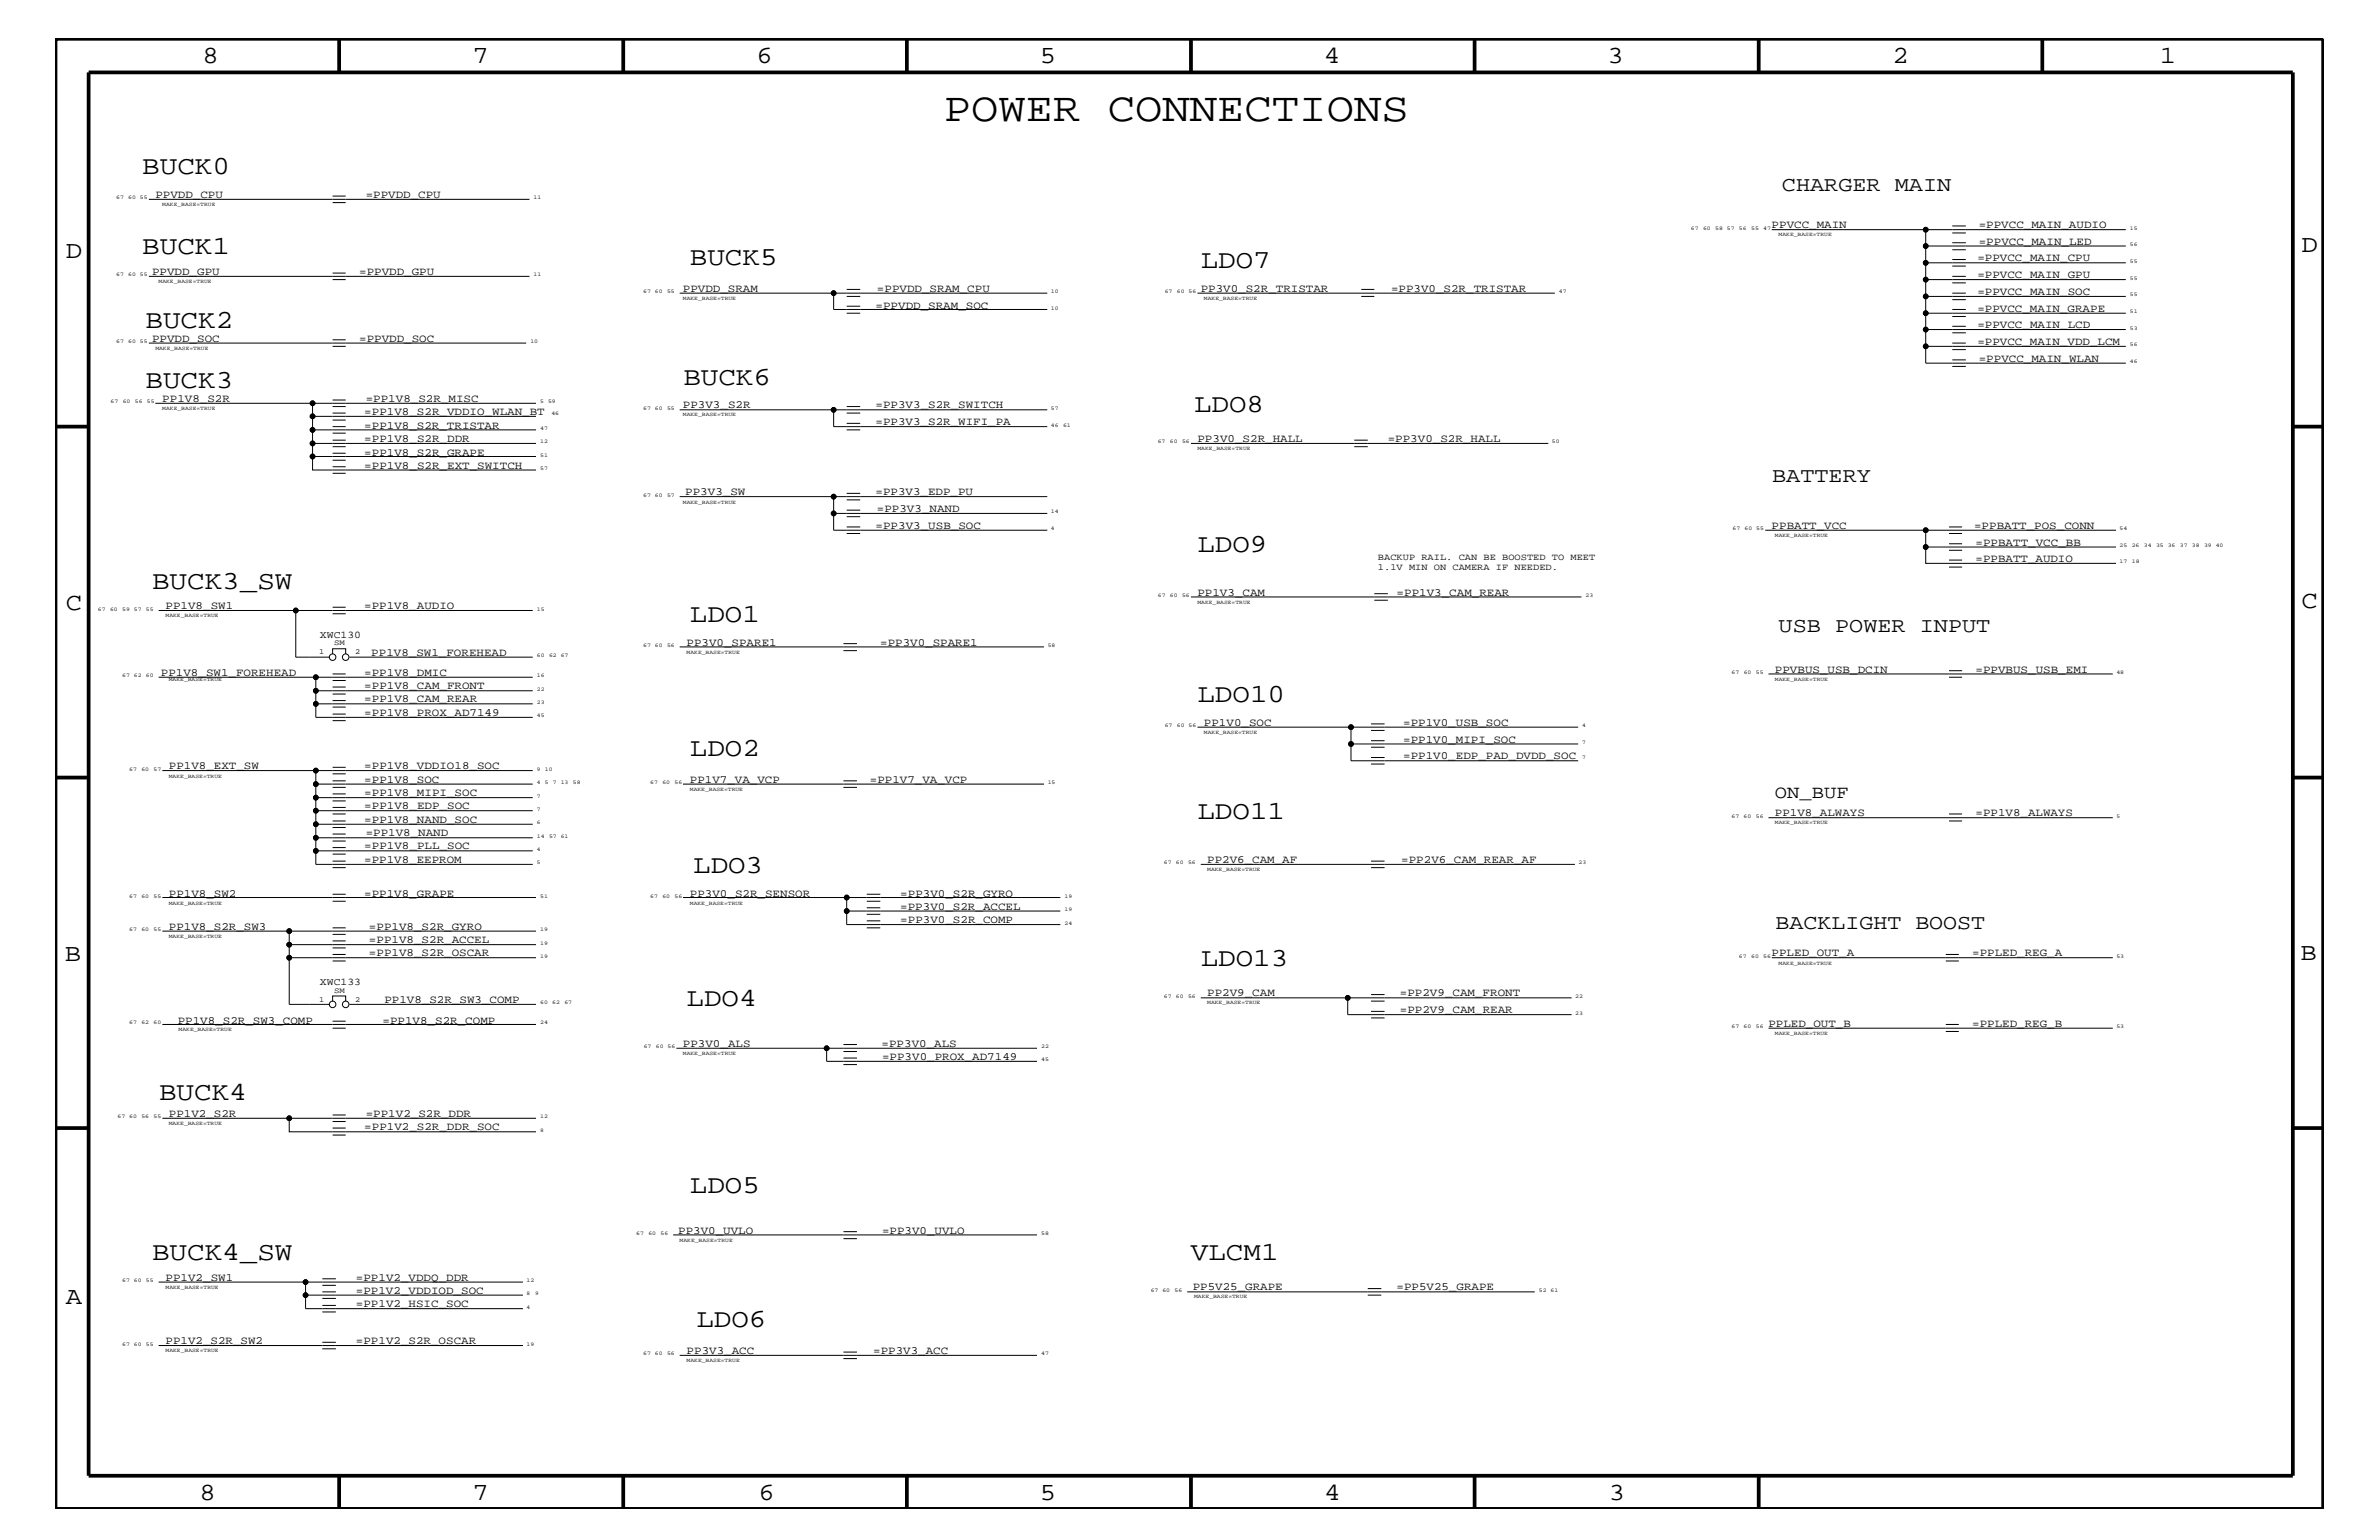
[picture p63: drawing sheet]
<svg xmlns="http://www.w3.org/2000/svg" width="432mm" height="279mm" viewBox="0 0 432 279" stroke-linecap="round" stroke-linejoin="round" font-family="sans-serif">
<defs><g id="words">
<text font-size="7.5" x="171.3" y="22">POWER CONNECTIONS</text>
<g font-size="4.7">
<text x="25.8" y="31.6">BUCK0</text>
<text x="25.8" y="46.2">BUCK1</text>
<text x="125.2" y="48">BUCK5</text>
<text x="217.9" y="48.6">LDO7</text>
<text x="26.4" y="59.5">BUCK2</text>
<text x="26.4" y="70.4">BUCK3</text>
<text x="124" y="69.8">BUCK6</text>
<text x="216.7" y="74.7">LDO8</text>
<text x="217.3" y="100.1">LDO9</text>
<text x="27.6" y="106.8">BUCK3_SW</text>
<text x="125.2" y="112.9">LDO1</text>
<text x="217.3" y="127.4">LDO10</text>
<text x="125.2" y="137.1">LDO2</text>
<text x="217.3" y="148.6">LDO11</text>
<text x="125.8" y="158.4">LDO3</text>
<text x="217.9" y="175.3">LDO13</text>
<text x="124.6" y="182.6">LDO4</text>
<text x="28.9" y="199.5">BUCK4</text>
<text x="125.2" y="216.5">LDO5</text>
<text x="27.6" y="228.6">BUCK4_SW</text>
<text x="216.2" y="228.6">VLCM1</text>
<text x="126.4" y="240.7">LDO6</text>
</g>
<g font-size="4.5">
<text x="36.7" y="11.5">8</text>
<text x="85.8" y="11.5">7</text>
<text x="137.3" y="11.5">6</text>
<text x="188.7" y="11.5">5</text>
<text x="240.3" y="11.5">4</text>
<text x="291.8" y="11.5">3</text>
<text x="343.5" y="11.5">2</text>
<text x="392" y="11.5">1</text>
<text x="11.9" y="46.8">D</text>
<text x="417.7" y="45.7">D</text>
<text x="11.9" y="110.6">C</text>
<text x="417.7" y="110.4">C</text>
<text x="11.8" y="174.3">B</text>
<text x="417.6" y="174.2">B</text>
<text x="11.9" y="236.7">A</text>
<text x="36.2" y="272.1">8</text>
<text x="85.8" y="272.1">7</text>
<text x="137.7" y="272.1">6</text>
<text x="188.7" y="272.1">5</text>
<text x="240.4" y="272.1">4</text>
<text x="292" y="272.1">3</text>
</g>
<g font-size="3.8">
<text x="323.4" y="34.7">CHARGER MAIN</text>
<text x="321.6" y="87.4">BATTERY</text>
<text x="322.8" y="114.7">USB POWER INPUT</text>
<text x="322.2" y="168.6">BACKLIGHT BOOST</text>
</g>
<text font-size="3.3" x="322.2" y="144.7">ON_BUF</text>
<g font-size="2">
<text x="28.2" y="35.9">PPVDD_CPU</text>
<text x="66.4" y="35.9">=PPVDD_CPU</text>
<text x="321.6" y="41.4">PPVCC_MAIN</text>
<text x="359.2" y="41.4">=PPVCC_MAIN_AUDIO</text>
<text x="358.9" y="47.4">=PPVCC_MAIN_CPU</text>
<text x="359.2" y="44.4">=PPVCC_MAIN_LED</text>
<text x="27.6" y="49.9">PPVDD_GPU</text>
<text x="65.2" y="49.9">=PPVDD_GPU</text>
<text x="124" y="52.9">PPVDD_SRAM</text>
<text x="159.2" y="52.9">=PPVDD_SRAM_CPU</text>
<text x="217.9" y="52.9">PP3V0_S2R_TRISTAR</text>
<text x="252.5" y="52.9">=PP3V0_S2R_TRISTAR</text>
<text x="358.9" y="50.5">=PPVCC_MAIN_GPU</text>
<text x="358.9" y="53.5">=PPVCC_MAIN_SOC</text>
<text x="158.9" y="56">=PPVDD_SRAM_SOC</text>
<text x="358.9" y="56.6">=PPVCC_MAIN_GRAPE</text>
<text x="358.9" y="59.5">=PPVCC_MAIN_LCD</text>
<text x="27.6" y="62">PPVDD_SOC</text>
<text x="65.2" y="62">=PPVDD_SOC</text>
<text x="358.9" y="62.6">=PPVCC_MAIN_VDD_LCM</text>
<text x="359.2" y="65.6">=PPVCC_MAIN_WLAN</text>
<text x="29.5" y="72.9">PP1V8_S2R</text>
<text x="66.1" y="77.8">=PP1V8_S2R_TRISTAR</text>
<text x="66.1" y="75.4">=PP1V8_S2R_VDDIO_WLAN_BT</text>
<text x="66.4" y="72.9">=PP1V8_S2R_MISC</text>
<text x="124" y="74.1">PP3V3_S2R</text>
<text x="158.9" y="77.2">=PP3V3_S2R_WIFI_PA</text>
<text x="158.9" y="74.1">=PP3V3_S2R_SWITCH</text>
<text x="66.1" y="82.7">=PP1V8_S2R_GRAPE</text>
<text x="66.1" y="80.2">=PP1V8_S2R_DDR</text>
<text x="217.3" y="80.2">PP3V0_S2R_HALL</text>
<text x="251.9" y="80.2">=PP3V0_S2R_HALL</text>
<text x="66.1" y="85">=PP1V8_S2R_EXT_SWITCH</text>
<text x="124.4" y="89.9">PP3V3_SW</text>
<text x="158.9" y="89.9">=PP3V3_EDP_PU</text>
<text x="158.9" y="96">=PP3V3_USB_SOC</text>
<text x="159.2" y="92.9">=PP3V3_NAND</text>
<text x="321.6" y="96">PPBATT_VCC</text>
<text x="358.3" y="96">=PPBATT_POS_CONN</text>
<text x="358.6" y="99">=PPBATT_VCC_BB</text>
<text x="358.6" y="102.1">=PPBATT_AUDIO</text>
<text x="30.1" y="110.5">PP1V8_SW1</text>
<text x="66.1" y="110.5">=PP1V8_AUDIO</text>
<text x="217.3" y="108.1">PP1V3_CAM</text>
<text x="253.5" y="108.1">=PP1V3_CAM_REAR</text>
<text x="67.4" y="119">PP1V8_SW1_FOREHEAD</text>
<text x="124.6" y="117.2">PP3V0_SPARE1</text>
<text x="159.8" y="117.2">=PP3V0_SPARE1</text>
<text x="29.2" y="122.6">PP1V8_SW1_FOREHEAD</text>
<text x="66.1" y="122.6">=PP1V8_DMIC</text>
<text x="66.1" y="125.1">=PP1V8_CAM_FRONT</text>
<text x="322.2" y="122">PPVBUS_USB_DCIN</text>
<text x="358.6" y="122">=PPVBUS_USB_EMI</text>
<text x="66.1" y="127.5">=PP1V8_CAM_REAR</text>
<text x="66.1" y="129.9">=PP1V8_PROX_AD7149</text>
<text x="218.5" y="131.7">PP1V0_SOC</text>
<text x="254.7" y="131.7">=PP1V0_USB_SOC</text>
<text x="254.7" y="134.7">=PP1V0_MIPI_SOC</text>
<text x="254.7" y="137.8">=PP1V0_EDP_PAD_DVDD_SOC</text>
<text x="30.6" y="139.6">PP1V8_EXT_SW</text>
<text x="66.1" y="139.6">=PP1V8_VDDIO18_SOC</text>
<text x="66.1" y="142">=PP1V8_SOC</text>
<text x="125.2" y="142">PP1V7_VA_VCP</text>
<text x="157.9" y="142">=PP1V7_VA_VCP</text>
<text x="66.1" y="146.8">=PP1V8_EDP_SOC</text>
<text x="66.1" y="144.5">=PP1V8_MIPI_SOC</text>
<text x="66.1" y="149.3">=PP1V8_NAND_SOC</text>
<text x="322.2" y="148.1">PP1V8_ALWAYS</text>
<text x="358.6" y="148.1">=PP1V8_ALWAYS</text>
<text x="66.1" y="154.1">=PP1V8_PLL_SOC</text>
<text x="66.4" y="151.8">=PP1V8_NAND</text>
<text x="66.1" y="156.6">=PP1V8_EEPROM</text>
<text x="219.1" y="156.6">PP2V6_CAM_AF</text>
<text x="254.3" y="156.6">=PP2V6_CAM_REAR_AF</text>
<text x="30.6" y="162.7">PP1V8_SW2</text>
<text x="66.1" y="162.7">=PP1V8_GRAPE</text>
<text x="125.2" y="162.7">PP3V0_S2R_SENSOR</text>
<text x="163.4" y="165">=PP3V0_S2R_ACCEL</text>
<text x="163.4" y="167.5">=PP3V0_S2R_COMP</text>
<text x="163.4" y="162.7">=PP3V0_S2R_GYRO</text>
<text x="30.6" y="168.7">PP1V8_S2R_SW3</text>
<text x="67" y="171.1">=PP1V8_S2R_ACCEL</text>
<text x="67" y="168.7">=PP1V8_S2R_GYRO</text>
<text x="67" y="173.5">=PP1V8_S2R_OSCAR</text>
<text x="321.6" y="173.5">PPLED_OUT_A</text>
<text x="358" y="173.5">=PPLED_REG_A</text>
<text x="32.3" y="185.7">PP1V8_S2R_SW3_COMP</text>
<text x="69.4" y="185.7">=PP1V8_S2R_COMP</text>
<text x="69.8" y="182.1">PP1V8_S2R_SW3_COMP</text>
<text x="219.1" y="180.8">PP2V9_CAM</text>
<text x="254.1" y="180.8">=PP2V9_CAM_FRONT</text>
<text x="254.1" y="183.8">=PP2V9_CAM_REAR</text>
<text x="124" y="189.9">PP3V0_ALS</text>
<text x="160" y="189.9">=PP3V0_ALS</text>
<text x="321" y="186.3">PPLED_OUT_B</text>
<text x="358" y="186.3">=PPLED_REG_B</text>
<text x="160.1" y="192.3">=PP3V0_PROX_AD7149</text>
<text x="30.6" y="202.6">PP1V2_S2R</text>
<text x="66.4" y="202.6">=PP1V2_S2R_DDR</text>
<text x="66.1" y="205.1">=PP1V2_S2R_DDR_SOC</text>
<text x="123.1" y="223.9">PP3V0_UVLO</text>
<text x="160.1" y="223.9">=PP3V0_UVLO</text>
<text x="30.1" y="232.4">PP1V2_SW1</text>
<text x="64.6" y="232.4">=PP1V2_VDDQ_DDR</text>
<text x="64.6" y="234.7">=PP1V2_VDDIOD_SOC</text>
<text x="64.6" y="237.2">=PP1V2_HSIC_SOC</text>
<text x="216.5" y="234.1">PP5V25_GRAPE</text>
<text x="253.5" y="234.1">=PP5V25_GRAPE</text>
<text x="30.1" y="243.9">PP1V2_S2R_SW2</text>
<text x="64.6" y="243.9">=PP1V2_S2R_OSCAR</text>
<text x="124.6" y="245.6">PP3V3_ACC</text>
<text x="158.5" y="245.6">=PP3V3_ACC</text>
</g>
<g font-size="1.9">
<text x="58.1" y="115.7">XWC130</text>
<text x="58.1" y="178.8">XWC133</text>
</g>
<g font-size="1.7">
<text x="250.1" y="101.6">BACKUP RAIL. CAN BE BOOSTED TO MEET</text>
<text x="250.1" y="103.5">1.1V MIN ON CAMERA IF NEEDED.</text>
</g>
<g font-size="1.4">
<text x="58" y="118.7">1</text>
<text x="60.7" y="117">SM</text>
<text x="64.5" y="118.7">2</text>
<text x="58" y="181.8">1</text>
<text x="60.7" y="180.1">SM</text>
<text x="64.5" y="181.8">2</text>
</g>
<g font-size="1">
<text x="21.1" y="36.2">67</text>
<text x="23.3" y="36.2">60 55</text>
<text x="29.5" y="37.4">MAKE_BASE=TRUE</text>
<text x="96.9" y="36.2">11</text>
<text x="306.9" y="41.7">67</text>
<text x="309.1" y="41.7">60</text>
<text x="311.3" y="41.7">58 57</text>
<text x="315.6" y="41.7">56</text>
<text x="317.8" y="41.7">55</text>
<text x="320" y="41.7">47</text>
<text x="386.6" y="41.7">15</text>
<text x="322.8" y="42.9">MAKE_BASE=TRUE</text>
<text x="386.6" y="44.6">56</text>
<text x="386.6" y="47.7">55</text>
<text x="21.1" y="50.2">67</text>
<text x="23.3" y="50.2">60 55</text>
<text x="28.8" y="51.3">MAKE_BASE=TRUE</text>
<text x="96.9" y="50.2">11</text>
<text x="116.8" y="53.2">67 60</text>
<text x="121.1" y="53.2">55</text>
<text x="190.8" y="53.2">10</text>
<text x="211.4" y="53.2">67</text>
<text x="213.6" y="53.2">60 56</text>
<text x="283" y="53.2">47</text>
<text x="386.6" y="50.7">55</text>
<text x="386.6" y="53.8">55</text>
<text x="124" y="54.4">MAKE_BASE=TRUE</text>
<text x="190.8" y="56.2">10</text>
<text x="218.5" y="54.4">MAKE_BASE=TRUE</text>
<text x="386.6" y="56.8">51</text>
<text x="386.6" y="59.8">53</text>
<text x="21.1" y="62.3">67</text>
<text x="23.3" y="62.3">60 55</text>
<text x="28.2" y="63.4">MAKE_BASE=TRUE</text>
<text x="96.3" y="62.3">10</text>
<text x="386.6" y="65.9">46</text>
<text x="386.6" y="62.9">56</text>
<text x="20.1" y="73.2">67</text>
<text x="22.3" y="73.2">60</text>
<text x="24.5" y="73.2">56</text>
<text x="26.7" y="73.2">55</text>
<text x="29.5" y="74.4">MAKE_BASE=TRUE</text>
<text x="98" y="73.2">5</text>
<text x="99.5" y="73.2">59</text>
<text x="100.1" y="75.4">46</text>
<text x="116.8" y="74.4">67 60</text>
<text x="121.1" y="74.4">55</text>
<text x="124" y="75.6">MAKE_BASE=TRUE</text>
<text x="190.8" y="77.4">46</text>
<text x="190.8" y="74.4">57</text>
<text x="193" y="77.4">61</text>
<text x="98" y="78">47</text>
<text x="98" y="82.8">51</text>
<text x="98" y="80.5">12</text>
<text x="210.1" y="80.5">67</text>
<text x="212.3" y="80.5">60</text>
<text x="214.5" y="80.5">56</text>
<text x="217.3" y="81.6">MAKE_BASE=TRUE</text>
<text x="281.7" y="80.5">50</text>
<text x="98" y="85.3">57</text>
<text x="116.8" y="90.1">67 60</text>
<text x="121.1" y="90.1">57</text>
<text x="124" y="91.4">MAKE_BASE=TRUE</text>
<text x="190.8" y="93.2">14</text>
<text x="190.8" y="96.2">4</text>
<text x="314.5" y="96.2">67</text>
<text x="316.7" y="96.2">60 55</text>
<text x="322.2" y="97.4">MAKE_BASE=TRUE</text>
<text x="384.7" y="99.3">25</text>
<text x="384.7" y="96.2">54</text>
<text x="386.9" y="99.3">26</text>
<text x="389.1" y="99.3">34</text>
<text x="391.3" y="99.3">35 36</text>
<text x="395.6" y="99.3">37</text>
<text x="397.8" y="99.3">38</text>
<text x="400.1" y="99.3">39 40</text>
<text x="384.7" y="102.2">17</text>
<text x="386.9" y="102.2">18</text>
<text x="17.8" y="110.8">67</text>
<text x="20" y="110.8">60</text>
<text x="22.2" y="110.8">59 57</text>
<text x="26.5" y="110.8">55</text>
<text x="30.1" y="112">MAKE_BASE=TRUE</text>
<text x="97.5" y="110.8">15</text>
<text x="210.1" y="108.3">67</text>
<text x="212.3" y="108.3">60</text>
<text x="214.5" y="108.3">56</text>
<text x="217.3" y="109.5">MAKE_BASE=TRUE</text>
<text x="287.8" y="108.3">23</text>
<text x="97.5" y="119.2">60</text>
<text x="99.7" y="119.2">62 67</text>
<text x="116.8" y="117.4">67 60</text>
<text x="121.1" y="117.4">56</text>
<text x="124.6" y="118.6">MAKE_BASE=TRUE</text>
<text x="190.2" y="117.4">58</text>
<text x="22.2" y="122.9">67 62</text>
<text x="26.5" y="122.9">60</text>
<text x="30.6" y="123.5">MAKE_BASE=TRUE</text>
<text x="97.4" y="122.9">16</text>
<text x="97.5" y="125.3">22</text>
<text x="314.3" y="122.3">67</text>
<text x="316.5" y="122.3">60</text>
<text x="318.7" y="122.3">55</text>
<text x="322.2" y="123.5">MAKE_BASE=TRUE</text>
<text x="384.1" y="122.3">48</text>
<text x="97.5" y="130.2">45</text>
<text x="97.5" y="127.7">23</text>
<text x="211.4" y="131.9">67</text>
<text x="213.6" y="131.9">60 56</text>
<text x="287.2" y="131.9">4</text>
<text x="218.5" y="133.2">MAKE_BASE=TRUE</text>
<text x="287.2" y="135">7</text>
<text x="287.2" y="137.8">7</text>
<text x="23.5" y="139.8">67</text>
<text x="25.7" y="139.8">60</text>
<text x="27.9" y="139.8">57</text>
<text x="30.6" y="141.1">MAKE_BASE=TRUE</text>
<text x="97.5" y="139.8">9</text>
<text x="97.5" y="142.3">4</text>
<text x="98.9" y="139.8">10</text>
<text x="98.9" y="142.3">5</text>
<text x="100.3" y="142.3">7</text>
<text x="101.8" y="142.3">13</text>
<text x="104" y="142.3">58</text>
<text x="118" y="142.3">67</text>
<text x="120.2" y="142.3">60</text>
<text x="122.4" y="142.3">56</text>
<text x="125.2" y="143.5">MAKE_BASE=TRUE</text>
<text x="190.2" y="142.3">15</text>
<text x="97.5" y="147.1">7</text>
<text x="97.5" y="144.7">7</text>
<text x="97.5" y="149.5">6</text>
<text x="314.3" y="148.4">67</text>
<text x="316.5" y="148.4">60</text>
<text x="318.7" y="148.4">56</text>
<text x="322.2" y="149.5">MAKE_BASE=TRUE</text>
<text x="384.1" y="148.4">5</text>
<text x="97.5" y="152">14</text>
<text x="97.5" y="154.4">4</text>
<text x="99.7" y="152">57 61</text>
<text x="97.5" y="156.8">5</text>
<text x="211.2" y="156.8">67</text>
<text x="213.4" y="156.8">60</text>
<text x="215.6" y="156.8">56</text>
<text x="219.1" y="158">MAKE_BASE=TRUE</text>
<text x="286.5" y="156.8">23</text>
<text x="23.5" y="162.8">67</text>
<text x="25.7" y="162.8">60</text>
<text x="27.9" y="162.8">55</text>
<text x="30.6" y="164.1">MAKE_BASE=TRUE</text>
<text x="98" y="162.8">51</text>
<text x="118" y="162.8">67</text>
<text x="120.2" y="162.8">60</text>
<text x="122.4" y="162.8">56</text>
<text x="125.2" y="164.1">MAKE_BASE=TRUE</text>
<text x="193.2" y="162.8">19</text>
<text x="193.2" y="165.3">19</text>
<text x="193.2" y="167.8">24</text>
<text x="23.5" y="168.9">67</text>
<text x="25.7" y="168.9">60</text>
<text x="27.9" y="168.9">55</text>
<text x="30.6" y="170.1">MAKE_BASE=TRUE</text>
<text x="98" y="171.4">19</text>
<text x="98" y="168.9">19</text>
<text x="98" y="173.8">19</text>
<text x="315.6" y="173.8">67</text>
<text x="317.8" y="173.8">60</text>
<text x="320" y="173.8">56</text>
<text x="384.1" y="173.8">53</text>
<text x="322.8" y="175">MAKE_BASE=TRUE</text>
<text x="23.5" y="185.9">67</text>
<text x="25.7" y="185.9">62</text>
<text x="27.9" y="185.9">60</text>
<text x="98" y="182.2">60</text>
<text x="98" y="185.9">24</text>
<text x="100.2" y="182.2">62</text>
<text x="102.4" y="182.2">67</text>
<text x="211.2" y="181">67</text>
<text x="213.4" y="181">60</text>
<text x="215.6" y="181">56</text>
<text x="219.1" y="182.2">MAKE_BASE=TRUE</text>
<text x="285.9" y="184.1">23</text>
<text x="285.9" y="181">22</text>
<text x="32.4" y="187.1">MAKE_BASE=TRUE</text>
<text x="116.8" y="190.2">67</text>
<text x="119" y="190.2">60 56</text>
<text x="124" y="191.4">MAKE_BASE=TRUE</text>
<text x="189" y="190.2">22</text>
<text x="314.3" y="186.5">67</text>
<text x="316.5" y="186.5">60</text>
<text x="318.7" y="186.5">56</text>
<text x="322.2" y="187.7">MAKE_BASE=TRUE</text>
<text x="384.1" y="186.5">53</text>
<text x="189" y="192.6">45</text>
<text x="21.3" y="202.9">67 60</text>
<text x="25.7" y="202.9">56</text>
<text x="27.9" y="202.9">55</text>
<text x="98" y="202.9">12</text>
<text x="30.6" y="204.1">MAKE_BASE=TRUE</text>
<text x="98" y="205.3">8</text>
<text x="115.5" y="224.1">67</text>
<text x="117.7" y="224.1">60</text>
<text x="119.9" y="224.1">56</text>
<text x="123.4" y="225.3">MAKE_BASE=TRUE</text>
<text x="189" y="224.1">58</text>
<text x="22.2" y="232.6">67 60</text>
<text x="26.5" y="232.6">55</text>
<text x="30.1" y="233.8">MAKE_BASE=TRUE</text>
<text x="95.6" y="232.6">12</text>
<text x="95.6" y="235">8</text>
<text x="95.6" y="237.4">4</text>
<text x="97.1" y="235">9</text>
<text x="208.9" y="234.4">67 60</text>
<text x="213.2" y="234.4">56</text>
<text x="216.7" y="235.6">MAKE_BASE=TRUE</text>
<text x="279.3" y="234.4">52 61</text>
<text x="22.2" y="244.1">67 60</text>
<text x="26.5" y="244.1">55</text>
<text x="30.1" y="245.3">MAKE_BASE=TRUE</text>
<text x="95.6" y="244.1">19</text>
<text x="116.8" y="245.9">67 60</text>
<text x="121.1" y="245.9">56</text>
<text x="189" y="245.9">47</text>
<text x="124.6" y="247.1">MAKE_BASE=TRUE</text>
</g>
</g></defs>
<g fill="none" stroke="#000" stroke-width=".18">
<path d="M27 36.2h69.1M60.4 36.8h2.3M60.4 35.6h2.3M27 50.1h69.1M60.4 50.7h2.3M60.4 49.5h2.3M123.4 53.2h27.9M153.7 56.8h2.4M153.7 55.6h2.4M153.7 53.8h2.4M153.7 52.5h2.4M190.1 53.2h-38.8v2.9h38.8"/>
<path d="M217.4 53.2h64.8M247.1 53.8h2.3M247.1 52.5h2.3M321.6 41.7h64.2M349.5 56.8h36.3M349.5 50.7h36.3M349.5 53.8h36.3M349.5 44.6h36.3M349.5 47.7h36.3M349.5 41.7v18.1M354.4 56.1h2.4M354.4 50.1h2.4"/>
<path d="M354.4 53.2h2.4M354.4 42.3h2.4M354.4 41h2.4M354.4 45.3h2.4M354.4 44h2.4M354.4 48.3h2.4M354.4 47.1h2.4M354.4 51.3h2.4M354.4 54.4h2.4M354.4 57.4h2.4M354.4 59.2h2.4M385.8 59.8h-36.3v3"/>
<path d="M27 62.2h68.5M28.2 73.2h28.5M60.4 62.8h2.3M60.4 73.8h2.3M60.4 72.6h2.3M60.4 76.2h2.3M60.4 74.9h2.3M60.4 79.9h2.3M60.4 78.6h2.3M60.4 77.4h2.3M60.4 61.7h2.3M97.3 78h-40.6v2.4"/>
<path d="M97.3 75.5h-40.6v2.5M97.3 73.2h-40.6v2.3M123.4 74.4h27.9v3h38.8M151.3 74.4h38.8M153.7 73.8h2.4M153.7 74.9h2.4M153.7 78h2.4M153.7 76.8h2.4M245.8 79.9h2.5M354.4 63.4h2.4M354.4 62.2h2.4M354.4 66.5h2.4"/>
<path d="M354.4 65.3h2.4M354.4 60.4h2.4M385.8 62.8h-36.3v3.1h36.3M60.4 81h2.3M60.4 83.5h2.3M60.4 82.2h2.3M60.4 85.9h2.3M60.4 84.7h2.3M97.3 82.8h-40.6v2.5h40.6M97.3 80.4h-40.6v2.4M123.4 90.1h27.9M153.7 90.7h2.4"/>
<path d="M153.7 89.5h2.4M153.7 93.7h2.4M153.7 92.6h2.4M153.7 96.8h2.4M153.7 95.6h2.4M190.1 93.2h-38.8v3h38.8M190.1 90.1h-38.8v3.1M216.2 80.4h64.8M245.8 81h2.5M320.4 96.2h29.1M353.8 96.8h2.3M353.8 95.6h2.3"/>
<path d="M353.8 99.8h2.3M353.8 98.7h2.3M384.1 99.2h-34.6v3h34.6M384.1 96.2h-34.6v3M28.8 110.8h24.9M60.4 111.4h2.3M60.4 110.2h2.3M60.4 118.6v-.9h2.3v.9M63.4 119.2h33.3M96.7 110.8h-43v8.4h6.1M123.4 117.4h66.1M153.1 118h2.4"/>
<path d="M153.1 116.8h2.4M216.2 108.3h70.8M249.4 108.9h2.5M249.4 107.7h2.5M353.8 102.9h2.3M353.8 101.6h2.3M28.8 122.9h28.5M29.5 139.8h27.8M60.4 130.7h2.3M60.4 129.6h2.3M60.4 139.2h2.3M60.4 122.3h2.3"/>
<path d="M60.4 123.5h2.3M60.4 128.3h2.3M60.4 127.1h2.3M60.4 125.9h2.3M60.4 124.6h2.3M96.7 127.7h-39.4v2.5h39.4M96.7 125.3h-39.4v2.4M96.7 122.9h-39.4v2.4M96.7 139.8h-39.4v2.5M217.4 131.9h69M245.2 135h41.2M245.2 131.9v6.1h41.2"/>
<path d="M248.9 132.5h2.4M248.9 131.3h2.4M248.9 135.6h2.4M248.9 134.4h2.4M248.9 138.6h2.4M248.9 137.4h2.4M321 122.3h62.5M353.8 122.9h2.3M353.8 121.7h2.3M57.3 152h39.4M57.3 152v2.4M60.4 157.4h2.3"/>
<path d="M60.4 156.2h2.3M60.4 140.4h2.3M60.4 145.3h2.3M60.4 144h2.3M60.4 142.9h2.3M60.4 141.7h2.3M60.4 147.7h2.3M60.4 146.5h2.3M60.4 150.1h2.3M60.4 148.9h2.3M60.4 152.6h2.3M60.4 151.3h2.3"/>
<path d="M60.4 155h2.3M60.4 153.8h2.3M96.7 154.4h-39.4v2.4h39.4M96.7 149.5h-39.4v2.5M96.7 147.1h-39.4v2.4M96.7 144.7h-39.4v2.4M96.7 142.3h-39.4v2.4M124 142.3h65.5M153.1 142.9h2.4M153.1 141.7h2.4M217.9 156.8h68M248.9 157.4h2.4"/>
<path d="M248.9 156.2h2.4M321 148.4h62.5M353.8 147.7h2.3M353.8 148.9h2.3M29.5 168.9h67.8M29.5 162.8h67.8M52.5 168.9v2.5M60.4 168.3h2.3M60.4 172h2.3M60.4 170.7h2.3M60.4 169.5h2.3M60.4 174.4h2.3"/>
<path d="M60.4 173.2h2.3M60.4 163.5h2.3M60.4 162.2h2.3M97.3 173.8h-44.8v8.4h7.3M97.3 171.4h-44.8v2.4M124 162.8h29.7v2.5M153.7 165.3h38.8M153.7 165.3v2.4h38.8M153.7 162.8h38.8M157.3 165.9h2.5M157.3 164.7h2.5M157.3 168.3h2.5"/>
<path d="M157.3 167.1h2.5M157.3 163.5h2.5M157.3 162.2h2.5M321.6 173.8h61.9M353.2 174.4h2.3M353.2 173.2h2.3M29.5 185.9h67.8M60.4 186.5h2.3M60.4 185.3h2.3M60.4 181.6v-.9h2.3v.9M63.4 182.2h33.9M122.8 190.2h65.4"/>
<path d="M150 190.2v2.4h38.2M153.1 193.1h2.4M153.1 192h2.4M153.1 190.8h2.4M153.1 189.5h2.4M217.9 181h26.7M248.9 181.6h2.4M248.9 180.4h2.4M248.9 184.7h2.4M248.9 183.5h2.4M285.3 181h-40.7v3.1h40.7M321 186.5h62.5"/>
<path d="M353.2 185.9h2.3M353.2 187.1h2.3M29.5 202.9h23M60.4 203.5h2.3M60.4 202.3h2.3M60.4 205.9h2.3M60.4 204.7h2.3M97.3 202.9h-44.8v2.4h44.8M28.8 232.6h26.7M55.5 237.4h39.4M58.5 233.2h2.5M58.5 232h2.5"/>
<path d="M58.5 235.6h2.5M58.5 234.4h2.5M58.5 238h2.5M58.5 236.8h2.5M94.9 235h-39.4v2.4M94.9 232.6h-39.4v2.4M122.2 224.1h66M153.1 224.7h2.4M153.1 223.5h2.4M215.5 234.4h63.1M248.3 235h2.4M248.3 233.8h2.4"/>
<path d="M28.8 244.1h66.1M58.5 244.7h2.5M58.5 243.5h2.5M123.4 245.9h64.8M153.1 246.5h2.4M153.1 245.3h2.4"/>
<circle cx="151.3" cy="53.2" r=".42"/>
<circle cx="349.5" cy="41.7" r=".42"/>
<circle cx="349.5" cy="59.8" r=".42"/>
<circle cx="349.5" cy="44.6" r=".42"/>
<circle cx="349.5" cy="47.7" r=".42"/>
<circle cx="349.5" cy="50.7" r=".42"/>
<circle cx="349.5" cy="53.8" r=".42"/>
<circle cx="349.5" cy="56.8" r=".42"/>
<circle cx="56.7" cy="78" r=".42"/>
<circle cx="56.7" cy="75.5" r=".42"/>
<circle cx="56.7" cy="73.2" r=".42"/>
<circle cx="151.3" cy="74.4" r=".42"/>
<circle cx="349.5" cy="62.8" r=".42"/>
<circle cx="56.7" cy="82.8" r=".42"/>
<circle cx="56.7" cy="80.4" r=".42"/>
<circle cx="151.3" cy="93.2" r=".42"/>
<circle cx="151.3" cy="90.1" r=".42"/>
<circle cx="349.5" cy="99.2" r=".42"/>
<circle cx="349.5" cy="96.2" r=".42"/>
<circle cx="53.7" cy="110.8" r=".42"/>
<circle cx="60.4" cy="119.2" r=".59"/>
<circle cx="62.7" cy="119.2" r=".59"/>
<circle cx="57.3" cy="125.3" r=".42"/>
<circle cx="57.3" cy="139.8" r=".42"/>
<circle cx="57.3" cy="127.7" r=".42"/>
<circle cx="57.3" cy="122.9" r=".42"/>
<circle cx="245.2" cy="131.9" r=".42"/>
<circle cx="245.2" cy="135" r=".42"/>
<circle cx="57.3" cy="149.5" r=".42"/>
<circle cx="57.3" cy="142.3" r=".42"/>
<circle cx="57.3" cy="144.7" r=".42"/>
<circle cx="57.3" cy="152" r=".42"/>
<circle cx="57.3" cy="147.1" r=".42"/>
<circle cx="57.3" cy="154.4" r=".42"/>
<circle cx="52.5" cy="168.9" r=".42"/>
<circle cx="52.5" cy="173.8" r=".42"/>
<circle cx="52.5" cy="171.4" r=".42"/>
<circle cx="153.7" cy="162.8" r=".42"/>
<circle cx="153.7" cy="165.3" r=".42"/>
<circle cx="60.4" cy="182.2" r=".59"/>
<circle cx="62.7" cy="182.2" r=".59"/>
<circle cx="150" cy="190.2" r=".42"/>
<circle cx="244.6" cy="181" r=".42"/>
<circle cx="52.5" cy="202.9" r=".42"/>
<circle cx="55.5" cy="232.6" r=".42"/>
<circle cx="55.5" cy="235" r=".42"/>
</g>
<g fill="none" stroke="#000" stroke-width=".68" stroke-linecap="butt">
<path d="M10.1 7h411.6v266.8h-411.6zM16.1 13.1h400.1v254.6h-400.1zM61.6 7v6.1M113.1 7v6.1M164.6 7v6.1M216.2 7v6.1M267.6 7v6.1M319.2 7v6.1M370.7 7v6.1M10.1 77.4h6M416.2 77.4h5.5M10.1 141.1h6"/>
<path d="M416.2 141.1h5.5M10.1 204.7h6M416.2 204.7h5.5M61.6 267.7v6.1M113.1 267.7v6.1M164.6 267.7v6.1M216.2 268v5.8M267.6 267.7v6.1M319.2 267.7v6.1"/>
</g>
<g fill="#000">
<circle cx="151.3" cy="53.2" r=".42"/>
<circle cx="349.5" cy="41.7" r=".42"/>
<circle cx="349.5" cy="44.6" r=".42"/>
<circle cx="349.5" cy="53.8" r=".42"/>
<circle cx="349.5" cy="56.8" r=".42"/>
<circle cx="349.5" cy="47.7" r=".42"/>
<circle cx="349.5" cy="50.7" r=".42"/>
<circle cx="349.5" cy="59.8" r=".42"/>
<circle cx="56.7" cy="75.6" r=".42"/>
<circle cx="56.7" cy="78" r=".42"/>
<circle cx="56.7" cy="73.2" r=".42"/>
<circle cx="151.3" cy="74.4" r=".42"/>
<circle cx="349.5" cy="62.9" r=".42"/>
<circle cx="56.7" cy="80.5" r=".42"/>
<circle cx="56.7" cy="82.8" r=".42"/>
<circle cx="151.3" cy="93.2" r=".42"/>
<circle cx="151.3" cy="90.1" r=".42"/>
<circle cx="349.5" cy="99.3" r=".42"/>
<circle cx="349.5" cy="96.2" r=".42"/>
<circle cx="53.7" cy="110.8" r=".42"/>
<circle cx="57.3" cy="139.8" r=".42"/>
<circle cx="57.3" cy="127.7" r=".42"/>
<circle cx="57.3" cy="125.3" r=".42"/>
<circle cx="57.3" cy="122.9" r=".42"/>
<circle cx="245.2" cy="135" r=".42"/>
<circle cx="245.2" cy="131.9" r=".42"/>
<circle cx="57.3" cy="152" r=".42"/>
<circle cx="57.3" cy="154.4" r=".42"/>
<circle cx="57.3" cy="144.7" r=".42"/>
<circle cx="57.3" cy="147.1" r=".42"/>
<circle cx="57.3" cy="149.5" r=".42"/>
<circle cx="57.3" cy="142.3" r=".42"/>
<circle cx="52.5" cy="168.9" r=".42"/>
<circle cx="52.5" cy="171.4" r=".42"/>
<circle cx="52.5" cy="173.8" r=".42"/>
<circle cx="153.7" cy="165.3" r=".42"/>
<circle cx="153.7" cy="162.8" r=".42"/>
<circle cx="150" cy="190.2" r=".42"/>
<circle cx="244.6" cy="181" r=".42"/>
<circle cx="52.5" cy="202.9" r=".42"/>
<circle cx="55.5" cy="235" r=".42"/>
<circle cx="55.5" cy="232.6" r=".42"/>
</g>
<use href="#words"/>
</svg>
